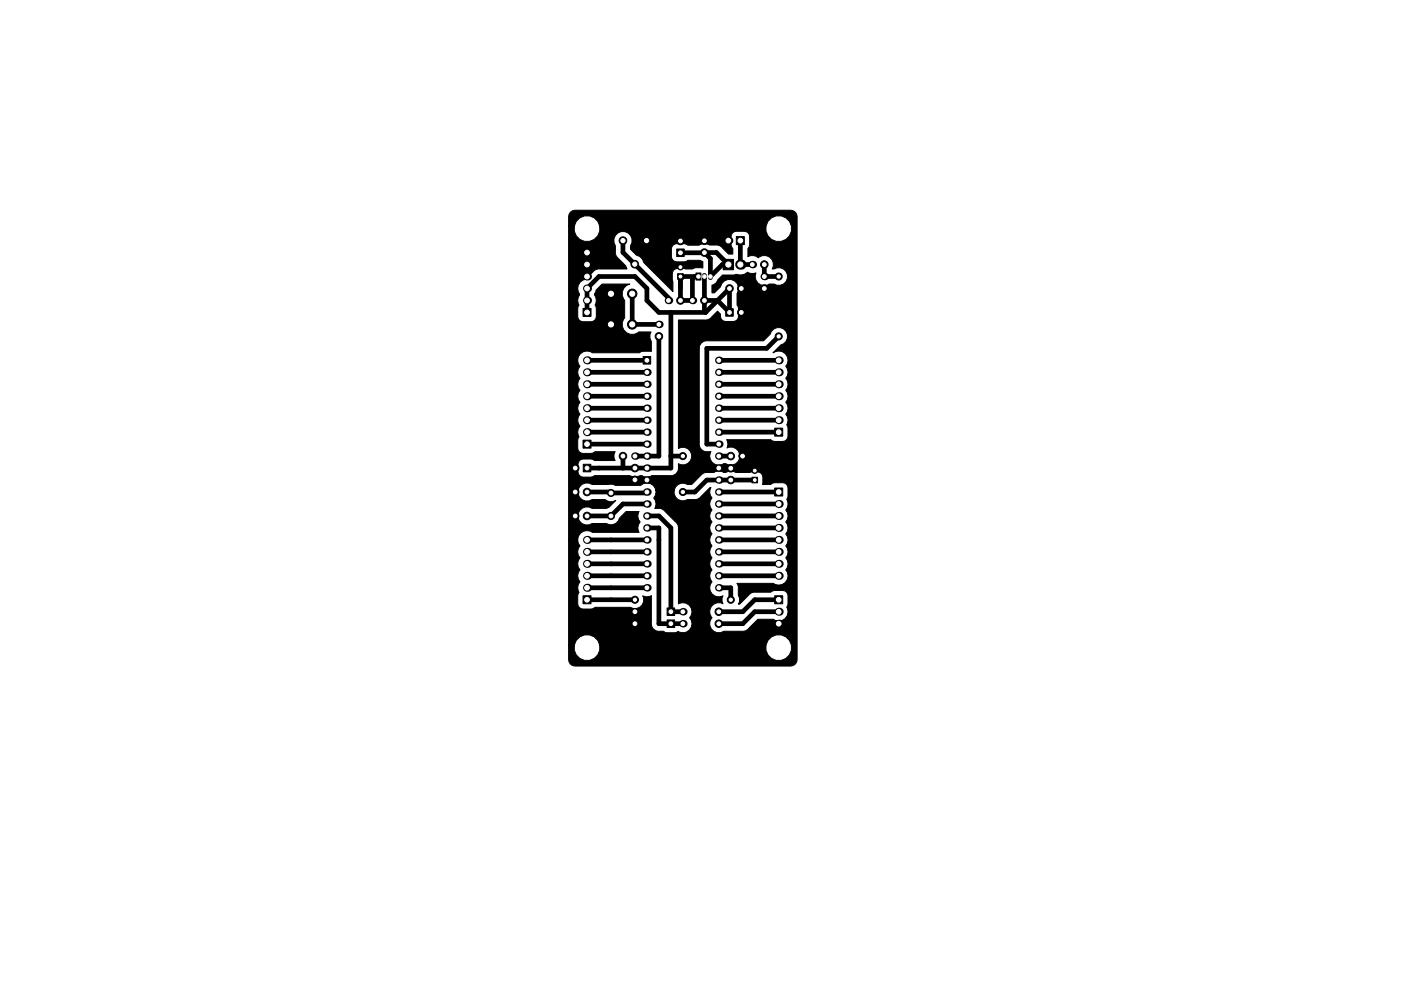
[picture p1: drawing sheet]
<svg xmlns="http://www.w3.org/2000/svg" width="297mm" height="210mm" viewBox="0 0 297 210" stroke-linecap="round" stroke-linejoin="round" font-family="sans-serif">
<g fill="#000">
<circle cx="124.5" cy="56.1" r=".85"/>
<circle cx="124.5" cy="58.7" r=".85"/>
<circle cx="124.5" cy="53.6" r=".85"/>
<circle cx="154.4" cy="51" r=".85"/>
<circle cx="157" cy="56.1" r="1.1"/>
<circle cx="159.5" cy="56.1" r=".8"/>
<circle cx="162" cy="58.7" r=".8"/>
<circle cx="124.5" cy="61.2" r=".85"/>
<circle cx="124.5" cy="63.7" r=".85"/>
<circle cx="124.5" cy="76.4" r=".85"/>
<circle cx="124.5" cy="79" r=".85"/>
<circle cx="137.2" cy="79" r=".8"/>
<circle cx="139.7" cy="68.8" r=".8"/>
<circle cx="141.7" cy="63.7" r=".8"/>
<circle cx="146.8" cy="63.7" r=".8"/>
<circle cx="152.4" cy="79" r=".8"/>
<circle cx="152.4" cy="76.4" r=".8"/>
<circle cx="165.1" cy="79" r=".85"/>
<circle cx="165.1" cy="76.4" r=".85"/>
<circle cx="124.5" cy="81.5" r=".85"/>
<circle cx="124.5" cy="84.1" r=".85"/>
<circle cx="124.5" cy="86.6" r=".85"/>
<circle cx="124.5" cy="91.7" r=".85"/>
<circle cx="124.5" cy="89.1" r=".85"/>
<circle cx="134.6" cy="96.8" r=".8"/>
<circle cx="137.2" cy="81.5" r=".8"/>
<circle cx="137.2" cy="96.8" r=".8"/>
<circle cx="137.2" cy="99.3" r=".8"/>
<circle cx="137.2" cy="84.1" r=".8"/>
<circle cx="137.2" cy="86.6" r=".8"/>
<circle cx="137.2" cy="89.1" r=".8"/>
<circle cx="137.2" cy="91.7" r=".8"/>
<circle cx="137.2" cy="94.2" r=".8"/>
<circle cx="152.4" cy="99.3" r=".8"/>
<circle cx="152.4" cy="94.2" r=".8"/>
<circle cx="152.4" cy="86.6" r=".8"/>
<circle cx="152.4" cy="81.5" r=".8"/>
<circle cx="152.4" cy="91.7" r=".8"/>
<circle cx="152.4" cy="89.1" r=".8"/>
<circle cx="152.4" cy="84.1" r=".8"/>
<circle cx="152.4" cy="96.8" r=".8"/>
<circle cx="165.1" cy="86.6" r=".85"/>
<circle cx="165.1" cy="84.1" r=".85"/>
<circle cx="165.1" cy="89.1" r=".85"/>
<circle cx="165.1" cy="81.5" r=".85"/>
<circle cx="124.5" cy="119.6" r=".85"/>
<circle cx="124.5" cy="117.1" r=".85"/>
<circle cx="124.5" cy="114.5" r=".85"/>
<circle cx="137.2" cy="106.9" r=".8"/>
<circle cx="137.2" cy="114.5" r=".8"/>
<circle cx="137.2" cy="101.8" r=".8"/>
<circle cx="137.2" cy="104.4" r=".8"/>
<circle cx="137.2" cy="109.5" r=".8"/>
<circle cx="137.2" cy="112" r=".8"/>
<circle cx="137.2" cy="117.1" r=".8"/>
<circle cx="137.2" cy="119.6" r=".8"/>
<circle cx="152.4" cy="112" r=".8"/>
<circle cx="152.4" cy="109.5" r=".8"/>
<circle cx="152.4" cy="101.8" r=".8"/>
<circle cx="152.4" cy="117.1" r=".8"/>
<circle cx="152.4" cy="106.9" r=".8"/>
<circle cx="152.4" cy="104.4" r=".8"/>
<circle cx="152.4" cy="119.6" r=".8"/>
<circle cx="152.4" cy="114.5" r=".8"/>
<circle cx="165.1" cy="106.9" r=".85"/>
<circle cx="165.1" cy="119.6" r=".85"/>
<circle cx="165.1" cy="114.5" r=".85"/>
<circle cx="165.1" cy="109.5" r=".85"/>
<circle cx="165.1" cy="112" r=".85"/>
<circle cx="165.1" cy="117.1" r=".85"/>
<circle cx="124.5" cy="124.7" r=".85"/>
<circle cx="124.5" cy="122.2" r=".85"/>
<circle cx="134.6" cy="132.3" r=".8"/>
<circle cx="134.6" cy="129.8" r=".8"/>
<circle cx="137.2" cy="124.7" r=".8"/>
<circle cx="137.2" cy="122.2" r=".8"/>
<circle cx="144.8" cy="132.3" r=".8"/>
<circle cx="144.8" cy="129.8" r=".8"/>
<circle cx="152.4" cy="124.7" r=".8"/>
<circle cx="152.4" cy="122.2" r=".8"/>
<circle cx="165.1" cy="129.8" r=".85"/>
<circle cx="165.1" cy="132.3" r=".85"/>
<circle cx="165.1" cy="122.2" r=".85"/>
</g>
<g fill="#000" stroke="#000" stroke-width=".21">
<path d="M143.7 58.1h1.2v1.2h-1.2zM143.5 52.8h1.6v1.6h-1.6zM147.6 57.9h1v1.5h-1zM153.3 55h2.2v2.2h-2.2zM156.1 50.2h1.7v1.7h-1.7zM120.9 45l1-.4 46.1 .1a1.38 1.38 0 0 1 1 1.3v94.3a1.38 1.38 0 0 1-1.4 1h-46a1.38 1.38 0 0 1-1-1.4v-3h1.2a2.75 2.75 0 0 0 2.7 3.3 2.75 2.75 0 0 0 2.7-3.3h35.2v1a2.75 2.75 0 0 0 4.2 1.8 2.75 2.75 0 0 0 0-4.6 2.75 2.75 0 0 0-4.2 1.8h-35.2l-.5-1a2.75 2.75 0 0 0-2.8-1.2 2.75 2.75 0 0 0-2.1 2.2h-1.2v-22.4h1.9l.1 .8 .4 .5-.4 .5-.1 .8 .1 .7 .4 .6-.4 .5-.1 .7 .1 .8 .4 .5-.4 .5-.1 .8 .1 .7 .4 .5-.4 .5-.1 .8 .3 1-.2 .3a3.5 3.5 0 0 0 .2 2.9 3.3 3.3 0 0 0 3.3 0l7.5-.1a1.86 1.86 0 0 0 2.3-.2 1.86 1.86 0 0 0 .4-2.2 1.9 1.9 0 0 0 1.8 0v5.9a1.58 1.58 0 0 0 1.8 1.6h.8l.3 .3a3.4 3.4 0 0 0 2.8-.2 1.9 1.9 0 0 0 2.5-.4 1.9 1.9 0 0 0-.1-2.5 1.91 1.91 0 0 0 .1-2.5 1.91 1.91 0 0 0-2.5-.5l.1-16.1a1.53 1.53 0 0 0-.6-1.2l-2.4-2.5-.6-.3-1.5-.1 .3-1-.2-.7-.3-.5 .3-.6 .1-1.1h3.9v.8a1.87 1.87 0 0 0 2.9 1.2h1.5a1.53 1.53 0 0 0 1.3-.6l1.9-2h.2a1.8 1.8 0 0 0 .3 2.3 1.86 1.86 0 0 0 0 2.5 1.86 1.86 0 0 0 0 2.5 1.86 1.86 0 0 0 0 2.6 1.86 1.86 0 0 0 0 2.5 1.86 1.86 0 0 0 0 2.6 1.86 1.86 0 0 0 0 2.5 1.86 1.86 0 0 0 0 2.5 1.91 1.91 0 0 0-.1 2.5 1.91 1.91 0 0 0 2.4 .5l-.2 .5v.7l.2 .5-.5-.2a1.91 1.91 0 0 0-2.1 .9 1.91 1.91 0 0 0 .3 2.3 1.92 1.92 0 0 0-.1 2.5 1.92 1.92 0 0 0 2.6 .3l4 .1a1.53 1.53 0 0 0 1.2-.7l2-1.9h3.3a1.94 1.94 0 0 0 2.4-.1 1.94 1.94 0 0 0 .4-2.5 3.6 3.6 0 0 0 .2-2.8l-.6-.6a3.5 3.5 0 0 0-2.9 .2l-4.1 .1-.5 .4-2.1 2.1h-.2l.2-.6v-.7l-.3-.6a3.6 3.6 0 0 0-.3-2.5h7.8l.3 .2a1.97 1.97 0 0 0 2.4-.7 1.97 1.97 0 0 0-.1-2.4 1.89 1.89 0 0 0 0-2.5 1.89 1.89 0 0 0 0-2.6 1.89 1.89 0 0 0 0-2.5 1.89 1.89 0 0 0 0-2.6 1.89 1.89 0 0 0 0-2.5 1.83 1.83 0 0 0 .2-2.2 3.6 3.6 0 0 0 .2-2.9l-.6-.6a3.5 3.5 0 0 0-2.9 .2l-1.8 .1a2.24 2.24 0 0 0-.7-2.6 3.6 3.6 0 0 0-2.1 0h-2.9a1.93 1.93 0 0 0-2.1 0h-.5l-.3-.1a1.99 1.99 0 0 0-1.7 .1h-1.5a1.53 1.53 0 0 0-1.3 .6l-1.9 2h-.9a1.87 1.87 0 0 0-2.9 1.2h-3.9l-.1-.4a1.96 1.96 0 0 0-3.1-.6h-5.3l-.6-.3-4.4 .1a1.94 1.94 0 0 0-3 1.6 1.94 1.94 0 0 0 3 1.6h2.8l.2 .2a1.93 1.93 0 0 0 2.1 0l-1.5 1.4-.5 .3h-3.1a1.94 1.94 0 0 0-3 1.6 1.94 1.94 0 0 0 3 1.6h3.1l.6 .2a1.86 1.86 0 0 0 2.2-1.4l1.3-1.4h2.8a1.8 1.8 0 0 0 .2 2.2 1.8 1.8 0 0 0-.2 2.2h-9.9l-.4-.2a1.99 1.99 0 0 0-2.7 1.8h-1.9v-53.3h1.9l.4 1.4a1.78 1.78 0 0 0-.1 2.1 3.6 3.6 0 0 0-.2 2.9l.6 .6a3.5 3.5 0 0 0 2.9-.3 3.5 3.5 0 0 0 .2-2.9l-.1-.3 .2-1-.3-1.4 .3-.7 1.3-1.3h5.8a2.09 2.09 0 0 0-1.1 3.4v3.8l-.1 .1a2.12 2.12 0 0 0 .3 2.8 2.12 2.12 0 0 0 2.8 0h2.6l-.2 .6v.7l.3 .8v2.1a3.2 3.2 0 0 0-2.5 .2h-10l-.4-.2a1.97 1.97 0 0 0-2.3 .7 1.97 1.97 0 0 0 .1 2.4 1.89 1.89 0 0 0 0 2.6 1.89 1.89 0 0 0 0 2.5 1.89 1.89 0 0 0 0 2.5 1.89 1.89 0 0 0 0 2.6 1.89 1.89 0 0 0 0 2.5 1.83 1.83 0 0 0-.2 2.3 3.6 3.6 0 0 0-.2 2.8l.6 .6a3.5 3.5 0 0 0 2.9-.2l4.3-.1-.2 .6v.7l.2 .6h-4.4a3.2 3.2 0 0 0-3.1 0 3.2 3.2 0 0 0 0 3.2 3.2 3.2 0 0 0 3.1 0h6.1a2.66 2.66 0 0 1 2.1 .3h.8l.7-.3h.4a1.85 1.85 0 0 0 2.1 0h4a1.6 1.6 0 0 0 1.6-1.7v-.8l.6 .2a1.88 1.88 0 0 0 2.2-2.1 1.88 1.88 0 0 0-2.8-1.3v-21.3h4.4l.1 20.2a1.62 1.62 0 0 0 1.7 1.7h.7l-.1 .2a1.91 1.91 0 0 0 .5 2.3 1.91 1.91 0 0 0 2.3 .1h.5a1.92 1.92 0 0 0 3-1.5 1.92 1.92 0 0 0-2.8-1.9 1.75 1.75 0 0 0 0-1.7h9.4a3.3 3.3 0 0 0 3.2 0 3.5 3.5 0 0 0 .3-2.9l-.2-.3 .3-1-.2-.7-.3-.5 .3-.5 .2-.8-.2-.8-.3-.5 .3-.5 .2-.7-.2-.8-.3-.5 .3-.5 .2-.8-.2-.7-.3-.5 .3-.6 .2-.7-.2-.8-.3-.5 .3-.5a2 2 0 0 0-.6-2.3 2 2 0 0 0-2.4-.1l1.6-1.6 .6-.3a1.88 1.88 0 0 0 .1-3.1 1.88 1.88 0 0 0-2.9 1.1l-1.4 1.4h-12.2a1.58 1.58 0 0 0-1.5 1.6h-4.4v-6h5.9a4.1 4.1 0 0 0 2.4-1.9l.6 .6v.5a1.12 1.12 0 0 0 1.2 1.1l2-.1 .6-.6a3.4 3.4 0 0 0-.2-2.8v-2.4a1.94 1.94 0 0 0-.9-2.9 1.94 1.94 0 0 0-2.6 1.4l-1.3 1.3h-.6v-1.6l.9-.4 .4-.7 1-1.1h2.3a1.25 1.25 0 0 1 1.3 0l1-.1 .7-.5 .8 .3 1-.1a1.91 1.91 0 0 0 .5 2.2 1.91 1.91 0 0 0 2.3 .2h1l.6 .2a1.88 1.88 0 0 0 2.3-2.1 1.88 1.88 0 0 0-2.9-1.3h-.4l.2-.6a1.91 1.91 0 0 0-.9-2 1.91 1.91 0 0 0-2.2 .2 1.93 1.93 0 0 0-2.2-.2v-1.8a3.3 3.3 0 0 0 0-3.3 3.3 3.3 0 0 0-3.3 0 3.3 3.3 0 0 0 0 3.3l.1 1.2h-.9l-1.4-1.3a1.45 1.45 0 0 0-1.4-.6h-1.3a1.89 1.89 0 0 0-2.2 0h-2.3l-.4-.2a3.4 3.4 0 0 0-2.8 .2 3.2 3.2 0 0 0 0 3.2 3.2 3.2 0 0 0 3.2 0h2.4l.7 .3-.1 1.4a2.62 2.62 0 0 0-2.1 .2l-1.5-.1a2.28 2.28 0 0 0-2.7 .6l.1 4.3-6.2-6.2a1.92 1.92 0 0 0-1.6-1.6l-1.2-1.2v-.8a1.94 1.94 0 0 0-1.6-3 1.94 1.94 0 0 0-1.6 3 3.2 3.2 0 0 0 .4 2.6l1.8 1.7 .2 .7-5.9-.1a1.53 1.53 0 0 0-1.2 .6l-1.7 1.7-.4 .1-.6 .4-.5 .6-.1 .8h-1.9v-13.2h1.2a2.75 2.75 0 0 0 2.7 3.3 2.75 2.75 0 0 0 2.7-3.3h35.2v1a2.75 2.75 0 0 0 4.2 1.8 2.75 2.75 0 0 0 0-4.6 2.75 2.75 0 0 0-4.2 1.8h-35.2l-.5-1a2.75 2.75 0 0 0-2.8-1.2 2.75 2.75 0 0 0-2.1 2.2h-1.2v-2.4zM123.6 65.4h1.7v1.7h-1.7zM136.4 75.6h1.6v1.6h-1.6zM153.9 65.5h1.6v1.6h-1.6zM123.7 98.5h1.6v1.6h-1.6zM123.6 93.4h1.7v1.7h-1.7zM164.3 90.8h1.6v1.7h-1.6z"/>
<path d="M159.4 101.2h1.2v1.2h-1.2zM164.3 103.5h1.6v1.7h-1.6zM123.6 126.4h1.7v1.7h-1.7zM141.4 131.5h1.6v1.6h-1.6zM141.4 129h1.6v1.6h-1.6zM164.3 126.4h1.6v1.7h-1.6z"/>
<circle cx="132.1" cy="51" r=".81"/>
<circle cx="134.6" cy="56" r=".81"/>
<circle cx="137.1" cy="51" r=".81"/>
<circle cx="144.3" cy="56.7" r=".6"/>
<circle cx="144.3" cy="51.1" r=".8"/>
<circle cx="149.3" cy="51.1" r=".8"/>
<circle cx="149.3" cy="53.6" r=".8"/>
<circle cx="162" cy="56.1" r=".8"/>
<circle cx="165.1" cy="58.7" r=".75"/>
<circle cx="129.5" cy="68.8" r="1"/>
<circle cx="129.5" cy="62.3" r="1"/>
<circle cx="134" cy="68.8" r="1"/>
<circle cx="134" cy="62.3" r="1"/>
<circle cx="139.7" cy="71.4" r=".8"/>
<circle cx="144.3" cy="63.7" r=".8"/>
<circle cx="149.3" cy="63.7" r=".8"/>
<circle cx="154.7" cy="61.2" r=".8"/>
<circle cx="157.2" cy="61.2" r=".8"/>
<circle cx="157.2" cy="66.3" r=".8"/>
<circle cx="162" cy="61.2" r=".8"/>
<circle cx="165.1" cy="71.4" r=".75"/>
<circle cx="122" cy="99.3" r=".8"/>
<circle cx="132.1" cy="96.8" r=".8"/>
<circle cx="134.6" cy="99.3" r=".8"/>
<circle cx="144.8" cy="96.8" r=".75"/>
<circle cx="154.9" cy="99.3" r=".8"/>
<circle cx="154.9" cy="96.8" r=".8"/>
<circle cx="157.4" cy="96.8" r=".8"/>
<circle cx="160" cy="99.8" r=".6"/>
<circle cx="122" cy="104.4" r=".8"/>
<circle cx="122" cy="109.5" r=".8"/>
<circle cx="124.5" cy="109.5" r=".8"/>
<circle cx="124.5" cy="104.4" r=".8"/>
<circle cx="129.5" cy="104.6" r=".75"/>
<circle cx="129.5" cy="109.5" r=".75"/>
<circle cx="134.6" cy="101.8" r=".8"/>
<circle cx="144.8" cy="104.4" r=".75"/>
<circle cx="154.9" cy="101.8" r=".8"/>
<circle cx="134.6" cy="127.2" r=".75"/>
<circle cx="152.4" cy="132.3" r=".8"/>
<circle cx="152.4" cy="129.8" r=".8"/>
<circle cx="154.9" cy="127.2" r=".75"/>
</g>
<path d="M149.3 58.4v.5M150.6 58.4v.5" fill="none" stroke="#000" stroke-width="1.1"/>
<g fill="none" stroke="#000" stroke-width="1">
<path d="M132.1 51v2.5l9.6 9.7v.5M147.3 58.7l-.5 .5v4.5h-2.5v-5h3.8M149.3 58.7v7.3l.3 .3M149.3 53.6h2.6l2.5 2.5h-1.2l-2.6 2.6v-3.8zM149.3 53.6h-5M157 51v5.1h2.5M162 56.1v2.6h3.1M124.5 66.3v-5.1l2.5-2.5h7.6l2.6 2.5v2.5l2.5 2.6h9.9M124.5 79h12.7M124.5 76.4h12.7M134 62.3v6.5h5.7M139.7 71.4v25.4h-5.1"/>
<path d="M142.2 66.3v33h-17.7M149.3 63.7h2.8l2.6 2.6v-5.1l-5.1 5.1M152.4 79h12.7M152.4 76.4h12.7M165.1 71.4l-2.5 2.5h-12.7v20.3h2.5M124.5 91.7h12.7M124.5 89.1h12.7M124.5 86.6h12.7M124.5 84.1h12.7M124.5 81.5h12.7M124.5 94.2h12.7M132.1 96.8v2.5"/>
<path d="M142.2 96.8h2.6M152.4 96.8h2.5M152.4 91.7h12.7M152.4 89.1h12.7M152.4 86.6h12.7M152.4 84.1h12.7M152.4 81.5h12.7M124.5 104.4h4.8l.2 .2h7.5l.2-.2M124.5 114.5h12.7M124.5 117.1h12.7M124.5 119.6h12.7M137.2 109.5h2.5l2.5 2.5v17.8h2.6"/>
<path d="M137.2 106.9h-5.1l-2.6 2.6h-5M137.2 112h2.5v20.3h5.1M152.4 104.4h12.7M152.4 106.9h12.7M152.4 109.5h12.7M152.4 112h12.7M152.4 114.5h12.7M152.4 117.1h12.7M152.4 119.6h12.7M160 101.8h-10.1l-2.6 2.6h-2.5M124.5 124.7h12.7M124.5 127.2h10.1"/>
<path d="M124.5 122.2h12.7M152.4 124.7h2.5v2.5M152.4 122.2h12.7M165.1 127.2h-5.1l-2.5 2.6h-5.1M165.1 129.8h-5.1l-2.5 2.5h-5.1"/>
</g>
<g fill="#fff" stroke="#fff" stroke-width=".21">
<circle cx="134.6" cy="132.3" r=".4"/>
<circle cx="142.2" cy="132.3" r=".4"/>
<circle cx="134.6" cy="129.8" r=".4"/>
<circle cx="142.2" cy="129.8" r=".4"/>
<circle cx="149.3" cy="58.7" r=".37"/>
<circle cx="150.6" cy="58.7" r=".37"/>
<circle cx="148.1" cy="58.7" r=".37"/>
<circle cx="137.2" cy="76.4" r=".4"/>
<circle cx="152.4" cy="124.7" r=".4"/>
<circle cx="137.2" cy="79" r=".4"/>
<circle cx="152.4" cy="122.2" r=".4"/>
<circle cx="137.2" cy="81.5" r=".4"/>
<circle cx="152.4" cy="119.6" r=".4"/>
<circle cx="137.2" cy="84.1" r=".4"/>
<circle cx="152.4" cy="117.1" r=".4"/>
<circle cx="137.2" cy="86.6" r=".4"/>
<circle cx="152.4" cy="114.5" r=".4"/>
<circle cx="137.2" cy="89.1" r=".4"/>
<circle cx="152.4" cy="112" r=".4"/>
<circle cx="137.2" cy="91.7" r=".4"/>
<circle cx="152.4" cy="109.5" r=".4"/>
<circle cx="137.2" cy="94.2" r=".4"/>
<circle cx="152.4" cy="106.9" r=".4"/>
<circle cx="137.2" cy="96.8" r=".4"/>
<circle cx="152.4" cy="104.4" r=".4"/>
<circle cx="137.2" cy="99.3" r=".4"/>
<circle cx="152.4" cy="101.8" r=".4"/>
<circle cx="137.2" cy="101.8" r=".4"/>
<circle cx="152.4" cy="99.3" r=".4"/>
<circle cx="137.2" cy="104.4" r=".4"/>
<circle cx="152.4" cy="96.8" r=".4"/>
<circle cx="137.2" cy="106.9" r=".4"/>
<circle cx="152.4" cy="94.2" r=".4"/>
<circle cx="137.2" cy="109.5" r=".4"/>
<circle cx="152.4" cy="91.7" r=".4"/>
<circle cx="137.2" cy="112" r=".4"/>
<circle cx="152.4" cy="89.1" r=".4"/>
<circle cx="137.2" cy="114.5" r=".4"/>
<circle cx="152.4" cy="86.6" r=".4"/>
<circle cx="137.2" cy="117.1" r=".4"/>
<circle cx="152.4" cy="84.1" r=".4"/>
<circle cx="137.2" cy="119.6" r=".4"/>
<circle cx="152.4" cy="81.5" r=".4"/>
<circle cx="137.2" cy="122.2" r=".4"/>
<circle cx="152.4" cy="79" r=".4"/>
<circle cx="137.2" cy="124.7" r=".4"/>
<circle cx="152.4" cy="76.4" r=".4"/>
<circle cx="134.6" cy="99.3" r=".4"/>
<circle cx="134.6" cy="101.8" r=".4"/>
<circle cx="124.5" cy="99.3" r=".4"/>
<circle cx="122" cy="99.3" r=".4"/>
<circle cx="154.9" cy="99.3" r=".4"/>
<circle cx="154.9" cy="101.8" r=".4"/>
<circle cx="160" cy="101.8" r=".3"/>
<circle cx="160" cy="99.8" r=".3"/>
<circle cx="144.3" cy="53.6" r=".4"/>
<circle cx="144.3" cy="51.1" r=".4"/>
<circle cx="149.3" cy="53.6" r=".4"/>
<circle cx="149.3" cy="51.1" r=".4"/>
<circle cx="144.3" cy="56.7" r=".3"/>
<circle cx="144.3" cy="58.7" r=".3"/>
<circle cx="157.2" cy="61.2" r=".4"/>
<circle cx="154.7" cy="61.2" r=".4"/>
<circle cx="157.2" cy="66.3" r=".4"/>
<circle cx="154.7" cy="66.3" r=".4"/>
<circle cx="124.5" cy="109.5" r=".4"/>
<circle cx="122" cy="109.5" r=".4"/>
<circle cx="122" cy="104.4" r=".4"/>
<circle cx="124.5" cy="104.4" r=".4"/>
<circle cx="154.9" cy="96.8" r=".4"/>
<circle cx="157.4" cy="96.8" r=".4"/>
<circle cx="162" cy="56.1" r=".4"/>
<circle cx="159.5" cy="56.1" r=".4"/>
<circle cx="162" cy="61.2" r=".4"/>
<circle cx="162" cy="58.7" r=".4"/>
<circle cx="149.3" cy="63.7" r=".4"/>
<circle cx="146.8" cy="63.7" r=".4"/>
<circle cx="134.6" cy="96.8" r=".4"/>
<circle cx="132.1" cy="96.8" r=".4"/>
<circle cx="141.7" cy="63.7" r=".4"/>
<circle cx="144.3" cy="63.7" r=".4"/>
<circle cx="137.1" cy="51" r=".45"/>
<circle cx="134.6" cy="56" r=".45"/>
<circle cx="132.1" cy="51" r=".45"/>
<circle cx="129.5" cy="109.5" r=".4"/>
<circle cx="129.5" cy="104.6" r=".4"/>
<circle cx="154.4" cy="56.1" r=".55"/>
<circle cx="157" cy="56.1" r=".55"/>
<circle cx="152.4" cy="129.8" r=".4"/>
<circle cx="144.8" cy="129.8" r=".4"/>
<circle cx="144.8" cy="132.3" r=".4"/>
<circle cx="152.4" cy="132.3" r=".4"/>
<circle cx="157" cy="51" r=".5"/>
<circle cx="154.4" cy="51" r=".5"/>
<circle cx="165.1" cy="91.7" r=".5"/>
<circle cx="165.1" cy="89.1" r=".5"/>
<circle cx="165.1" cy="86.6" r=".5"/>
<circle cx="165.1" cy="84.1" r=".5"/>
<circle cx="165.1" cy="81.5" r=".5"/>
<circle cx="165.1" cy="79" r=".5"/>
<circle cx="165.1" cy="76.4" r=".5"/>
<circle cx="124.5" cy="76.4" r=".5"/>
<circle cx="124.5" cy="79" r=".5"/>
<circle cx="124.5" cy="81.5" r=".5"/>
<circle cx="124.5" cy="84.1" r=".5"/>
<circle cx="124.5" cy="86.6" r=".5"/>
<circle cx="124.5" cy="89.1" r=".5"/>
<circle cx="124.5" cy="91.7" r=".5"/>
<circle cx="124.5" cy="94.2" r=".5"/>
<circle cx="165.1" cy="104.4" r=".5"/>
<circle cx="165.1" cy="106.9" r=".5"/>
<circle cx="165.1" cy="109.5" r=".5"/>
<circle cx="165.1" cy="112" r=".5"/>
<circle cx="165.1" cy="114.5" r=".5"/>
<circle cx="165.1" cy="117.1" r=".5"/>
<circle cx="165.1" cy="119.6" r=".5"/>
<circle cx="165.1" cy="122.2" r=".5"/>
<circle cx="165.1" cy="127.2" r=".5"/>
<circle cx="165.1" cy="129.8" r=".5"/>
<circle cx="165.1" cy="132.3" r=".5"/>
<circle cx="124.5" cy="66.3" r=".5"/>
<circle cx="124.5" cy="63.7" r=".5"/>
<circle cx="124.5" cy="61.2" r=".5"/>
<circle cx="124.5" cy="58.7" r=".5"/>
<circle cx="124.5" cy="56.1" r=".5"/>
<circle cx="124.5" cy="53.6" r=".5"/>
<circle cx="124.5" cy="48.5" r="1.6"/>
<circle cx="165.1" cy="48.5" r="1.6"/>
<circle cx="165.1" cy="137.4" r="1.6"/>
<circle cx="124.5" cy="137.4" r="1.6"/>
<circle cx="139.7" cy="71.4" r=".4"/>
<circle cx="139.7" cy="68.8" r=".4"/>
<circle cx="134" cy="68.8" r=".55"/>
<circle cx="129.5" cy="68.8" r=".55"/>
<circle cx="134" cy="62.3" r=".55"/>
<circle cx="129.5" cy="62.3" r=".55"/>
<circle cx="124.5" cy="127.2" r=".5"/>
<circle cx="124.5" cy="124.7" r=".5"/>
<circle cx="124.5" cy="122.2" r=".5"/>
<circle cx="124.5" cy="119.6" r=".5"/>
<circle cx="124.5" cy="117.1" r=".5"/>
<circle cx="124.5" cy="114.5" r=".5"/>
<circle cx="134.6" cy="127.2" r=".35"/>
<circle cx="154.9" cy="127.2" r=".35"/>
<circle cx="144.8" cy="96.8" r=".35"/>
<circle cx="144.8" cy="104.4" r=".35"/>
<circle cx="165.1" cy="71.4" r=".35"/>
<circle cx="165.1" cy="58.7" r=".35"/>
</g>
</svg>
